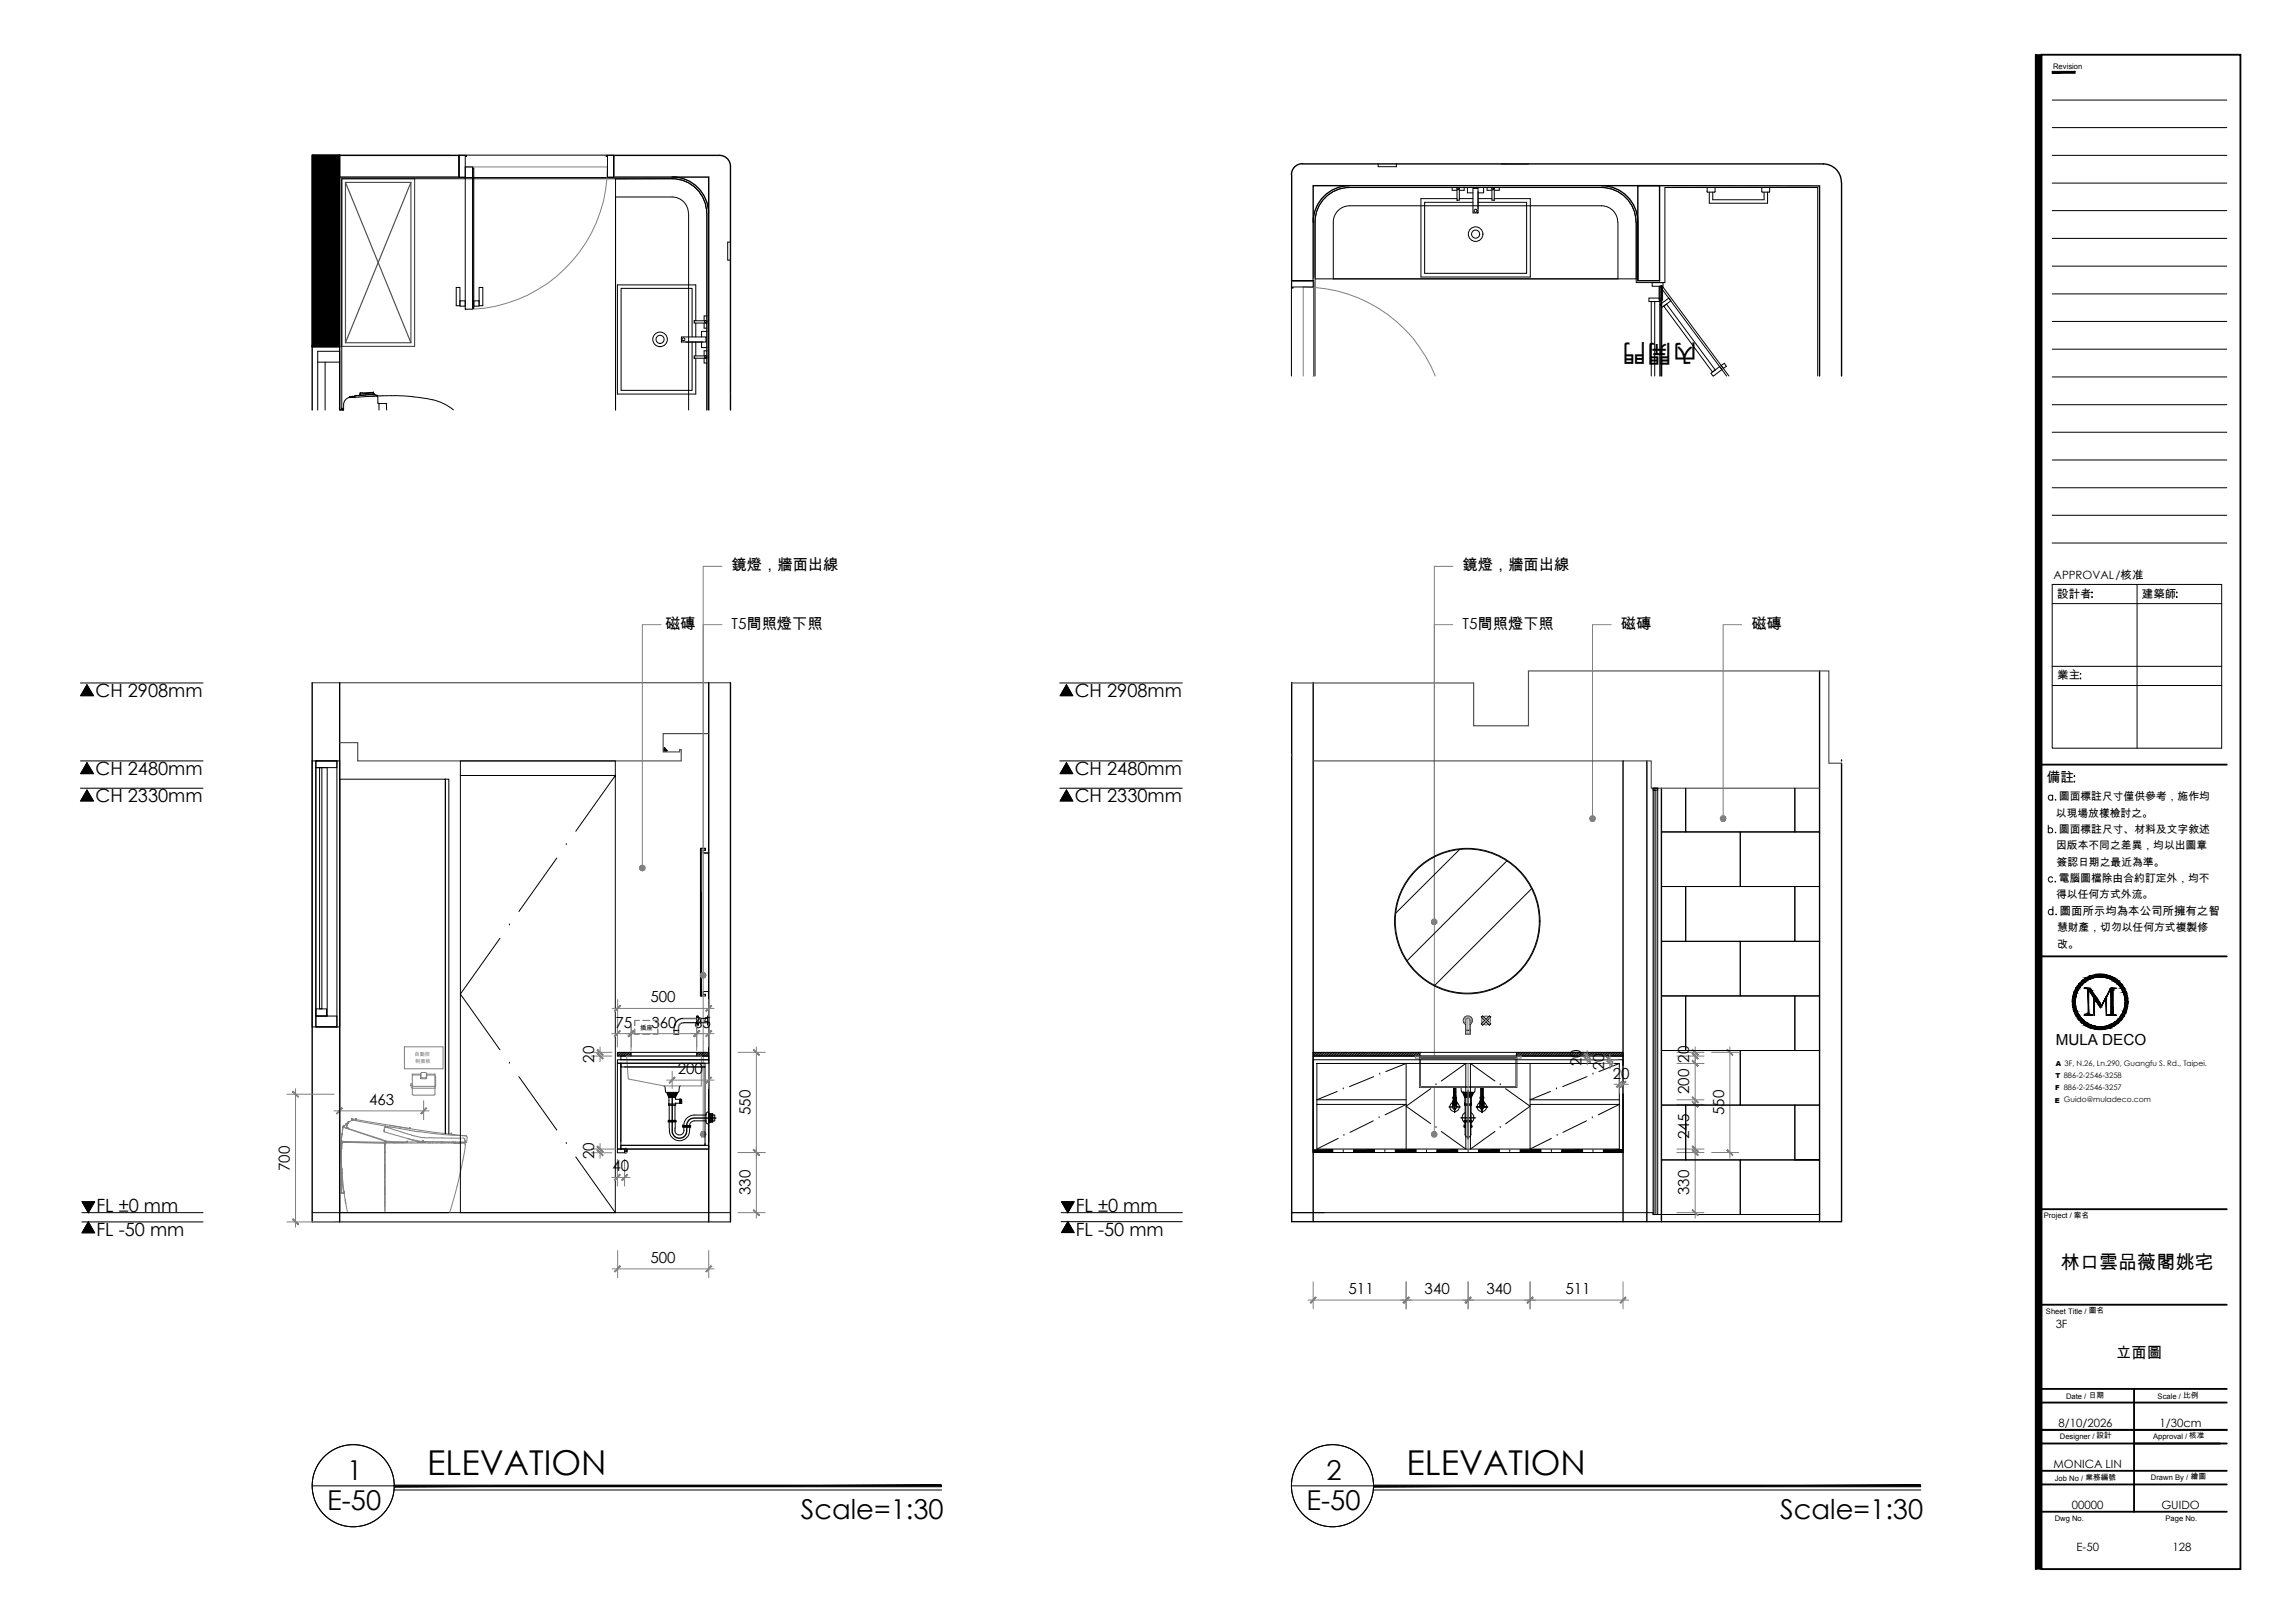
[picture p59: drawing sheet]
<svg xmlns="http://www.w3.org/2000/svg" width="420mm" height="297mm" viewBox="0 0 420 297" stroke-linecap="round" stroke-linejoin="round" font-family="sans-serif">
<defs><g id="words">
<g font-size="6.3">
<text x="78.2" y="269.9">ELEVATION</text>
<text x="257.5" y="269.9">ELEVATION</text>
</g>
<g font-size="5">
<text x="63.6" y="270.9">1</text>
<text x="242.9" y="270.9">2</text>
<text x="59.9" y="276.3">E-50</text>
<text x="146.6" y="278">Scale=1:30</text>
<text x="239.2" y="276.3">E-50</text>
<text x="325.9" y="278">Scale=1:30</text>
</g>
<text font-size="4.7" x="310.8" y="63" transform="rotate(180 310.8 63)">內開門</text>
<text font-size="3.5" x="377.3" y="232.3">林口雲品薇閣姚宅</text>
<g font-size="3.3">
<text x="17.5" y="127.5">CH 2908mm</text>
<text x="196.8" y="127.5">CH 2908mm</text>
<text x="17.5" y="141.8">CH 2480mm</text>
<text x="196.8" y="141.8">CH 2480mm</text>
<text x="17.5" y="146.8">CH 2330mm</text>
<text x="196.8" y="146.8">CH 2330mm</text>
<text x="17.7" y="221.7">FL ±0 mm</text>
<text x="196.9" y="221.7">FL ±0 mm</text>
<text x="17.7" y="226.2">FL -50 mm</text>
<text x="196.9" y="226.2">FL -50 mm</text>
</g>
<g font-size="2.8">
<text x="133.9" y="104.4">鏡燈，牆面出線</text>
<text x="267.8" y="104.4">鏡燈，牆面出線</text>
<text x="121.8" y="115">磁磚</text>
<text x="133.9" y="115">T5間照燈下照</text>
<text x="267.8" y="115">T5間照燈下照</text>
<text x="296.8" y="115">磁磚</text>
<text x="320.6" y="115">磁磚</text>
<text x="119.1" y="183.5">500</text>
<text x="112.7" y="188.1">75</text>
<text x="119.3" y="188.1">360</text>
<text x="127.1" y="188.1">65</text>
<text x="376.3" y="191.3">MULA DECO</text>
<text x="108.8" y="194.5" transform="rotate(-90 108.8 194.5)">20</text>
<text x="124.1" y="196.6">200</text>
<text x="289.5" y="195.1" transform="rotate(-90 289.5 195.1)">20</text>
<text x="293.7" y="195.8" transform="rotate(-90 293.7 195.8)">20</text>
<text x="295.3" y="197.4">20</text>
<text x="309.2" y="194.5" transform="rotate(-90 309.2 194.5)">20</text>
<text x="67.6" y="202.3">463</text>
<text x="309.2" y="200.3" transform="rotate(-90 309.2 200.3)">200</text>
<text x="137.4" y="204.1" transform="rotate(-90 137.4 204.1)">550</text>
<text x="309.2" y="208.5" transform="rotate(-90 309.2 208.5)">245</text>
<text x="315.6" y="204.1" transform="rotate(-90 315.6 204.1)">550</text>
<text x="53" y="214.3" transform="rotate(-90 53 214.3)">700</text>
<text x="108.8" y="212.2" transform="rotate(-90 108.8 212.2)">20</text>
<text x="112.1" y="214.4">40</text>
<text x="137.4" y="218.8" transform="rotate(-90 137.4 218.8)">330</text>
<text x="309.2" y="218.8" transform="rotate(-90 309.2 218.8)">330</text>
<text x="119.1" y="231.2">500</text>
<text x="246.9" y="236.9">511</text>
<text x="260.8" y="236.9">340</text>
<text x="272.1" y="236.9">340</text>
<text x="286.6" y="236.9">511</text>
<text x="387.4" y="248.5">立面圖</text>
</g>
<text font-size="2.5" x="374.7" y="143.2">備註</text>
<g font-size="2.1">
<text x="376" y="106">APPROVAL/核准</text>
<text x="376.6" y="109.4">設計者</text>
<text x="392.1" y="109.4">建築師</text>
<text x="376.6" y="124.3">業主</text>
<text x="377.1" y="167.4">圖面所示均為本公司所擁有之智</text>
<text x="376.3" y="243.1">3F</text>
<text x="376.9" y="261.2">8/10/2026</text>
<text x="395.4" y="261.2">1/30cm</text>
<text x="375.9" y="268.7">MONICA LIN</text>
<text x="379.3" y="276.2">00000</text>
<text x="395.7" y="276.2">GUIDO</text>
<text x="380.2" y="283.8">E-50</text>
<text x="397.7" y="283.8">128</text>
</g>
<g font-size="2">
<text x="376.4" y="149.5">以現場放樣檢討之。</text>
<text x="376.9" y="146.5">圖面標註尺寸僅供參考，施作均</text>
<text x="376.4" y="155.4">因版本不同之差異，均以出圖章</text>
<text x="376.9" y="152.4">圖面標註尺寸、材料及文字敘述</text>
<text x="376.5" y="158.4">簽認日期之最近為準。</text>
<text x="376.9" y="161.4">電腦圖檔除由合約訂定外，均不</text>
<text x="376.4" y="164.4">得以任何方式外流。</text>
<text x="376.6" y="170.4">慧財產，切勿以任何方式複製修</text>
<text x="376.6" y="173.4">改。</text>
</g>
<g font-size="1.4">
<text x="375.9" y="12.6">Revision</text>
<text x="374.2" y="222.9">Project / 案名</text>
<text x="374.6" y="240.4">Sheet Title / 圖名</text>
<text x="378.2" y="256.1">Date / 日期</text>
<text x="395" y="256.1">Scale / 比例</text>
<text x="377.1" y="263.4">Designer / 設計</text>
<text x="394.2" y="263.4">Approval / 核准</text>
<text x="376.2" y="271">Job No / 業務編號</text>
<text x="393.8" y="270.8">Drawn By / 繪圖</text>
<text x="376.2" y="278.3">Dwg No.</text>
<text x="396.5" y="278.3">Page No.</text>
</g>
<g font-size="1.3">
<text x="376.3" y="197.3">T 886-2-2546-3258</text>
<text x="376.3" y="195.1">A 3F, N.26, Ln.290, Guangfu S. Rd., Taipei.</text>
<text x="376.2" y="201.8">E Guido@muladeco.com</text>
<text x="376.3" y="199.5">F 886-2-2546-3257</text>
</g>
<text font-size="1.2" x="117.2" y="188.5">插座</text>
<g font-size=".9" fill="#808080">
<text x="75.9" y="193.3">自動控</text>
<text x="76" y="194.5">制面板</text>
</g>
</g></defs>
<!-- layer: I-ELEV4 -->
<path d="M115.5 192.6v.7M127.6 192.6v.7M129.8 192.6h-16.8v.7h16.8M57.2 223.6h76.5M57.2 221.9h76.5M236.5 221.9h66.1v.4h30.5v-.4M236.5 223.6h100.6" fill="none" stroke="#000" stroke-width=".18"/>
<!-- layer: I-ELEV2 -->
<path d="M57.2 125h76.5M129.8 134.3h-8.4v3.3h3v-.4h.3v2.1h-59.2v-3.4h-3.3M236.5 138.3h.1M236.5 125h33.3v7.8h10v-10h55v16.9h2.3M240.5 139.3h61.8v5h30.8" fill="none" stroke="#4c4c4c" stroke-width=".21"/>
<!-- layer: I-ELEV1 -->
<path d="M57.2 125v98.6M62.2 125v98.6M129.8 125v98.6M133.7 125v98.6M236.5 124.9v98.7M240.4 124.9v98.7M297.1 139.3v84.3M301.5 139.3v84.3M333.1 122.8v100.8M337.1 139.3h.1M337.1 139.7v83.9M304.2 144.3v79.3" fill="none" stroke="#000" stroke-width=".25"/>
<!-- layer: I-ELEV6 -->
<g fill="none" stroke="#808080" stroke-width=".18">
<path d="M74 191.6h7.1v4h-7.1zM75.2 198.7h.3M75.2 198.6l.3 .5M75.5 198.4h-.3v.3M75.5 199.2v-.4h4.1v.4M75.5 199.2h4.1M75.5 199.2v1.1M77 197.3l.1 .1h.9M77 196.6h.1M77 197h.1M77 197.3v-.5h-1.5v2M77 196.6v.4"/>
<path d="M77 196.6h-1.5v.2M77.1 196.4l.9-.1 .1 .9-.9 .1-.2-.2zM78.1 196.6h1.5v2.2M78.1 197h.1M78.1 196.6h.1M78.1 196.8v-.2v.4M78.1 197.3l-.1 .1M79.6 196.8h-1.5v.5M79.6 197.3h.2v1.4M79.6 199.2v1.1M79.6 198.7h.2M79.6 196.9l.2 .3"/>
<path d="M79.8 198.6l-.2 .4M114.7 193.3h13.7v5.4h-6.9l-6.5-1.2zM116.2 188.3v1h.9M117.1 186.8h-.9v.9M117.7 189.3h1.3M117.7 186.8h1.3M119.6 186.8h.8v.9M120.4 188.3v1h-.8M259.1 193.3h19.4v.4h-19.4zM260 193.7h17.6v5.3h-17.6zM268.8 194.6v15.7M62.4 218.3h.1"/>
<path d="M62.4 210.3v.3M62.4 218.2l.1 .1M62.4 210.9l.1 1.7M62.5 212.4v1.7M62.5 218.3h.1M62.5 212.7v.6M62.5 210.3h.1M62.5 208.9l12 .2M62.5 210.9h.1M62.5 210.8h.1M62.5 208.9h.1M62.5 209.2v1.1"/>
<path d="M62.5 210.8v7.5M62.5 218.2v.1M62.5 210.7v1.7M62.5 214l.4 4.3M62.5 213.3v.7M62.5 210.2h.1M62.5 209.2h.1M62.5 209.7v.5M62.5 210.1v.1M62.5 208.5h.1M62.5 208.4h.1M62.5 208.4v.1"/>
<path d="M62.5 213.2v.1M62.5 214v4.3M62.5 214h.1M62.6 209.2h.1M62.6 209.1h.1M62.6 214.1h.1M62.6 214h.1M62.6 214.2h.1M62.6 209.1v1.1M62.6 218.4h.1M62.6 213.6v.1M62.6 213.9v.4"/>
<path d="M62.6 218.3l.3 .1M62.6 214.1l.3 3.8M62.6 209.1l-.1 .1M62.6 209l-.2 .2M62.6 207.6h.1M62.6 214.8h.1M62.6 214.7h.1M62.6 209.1l7.9 .1M62.6 214.7v.2M62.6 209.1v.1M62.7 207.4l-.2 1M62.7 209.1h.1"/>
<path d="M62.7 207.6h.1M62.7 214.9h.1M62.7 214.8h.1M62.7 209.1h-.1M62.7 206.4h.1M62.8 206.3h-.1M62.8 206.3v.1M62.8 206.4l-.1 .5M62.8 206.4h.1M62.8 206.4l-.3 2.5M62.8 206.3h.1M62.8 209.1h.1"/>
<path d="M62.8 206.3l.5 .2M62.9 206.3h.1M62.9 206.2h.1M62.9 206.2v.1M62.9 218.3h.1M62.9 217.9l.7 3.8M62.9 218.4h.1M63 218.3h.1M63 218.3h-.1M63 218.4h.1M63 206.1l-.1 .1M63 206.1h.1"/>
<path d="M63 218.3v.1M63.2 219.9h.1M63.2 219.8h.1M63.2 219.8v.1M63.4 205.8l-.4 .3M63.4 205.8h.1M63.4 206.5h.1M63.4 206.5l7 2.3M63.4 205.8l.1 .1M63.4 205.7h.1M63.5 205.9h.1M63.5 206.5h.1"/>
<path d="M63.5 205.7h.1M63.5 205.8v.1M63.5 205.9v.4M63.6 206.3v.1M63.6 205.6l-.1 .1M63.6 206.4h.1M63.7 206.4v.1M63.7 205.6h.1M63.7 206.5h.1M63.7 205.5l-.1 .1M63.7 205.6l-.2 .3M63.7 205.5h.1"/>
<path d="M63.7 205.5v.1M63.8 205.5h.1M63.8 206.5l.1 .1zM63.8 205.4h.1M63.9 205.3l-.1 .1M63.9 206.6l6.5 2.1M64.1 205.2l-.3 .2M64.4 205h.1M64.4 204.9h.1M64.4 205l-.4 .3M64.5 204.8l10.5 1.7M64.5 205h.1"/>
<path d="M64.5 204.9h.1M64.5 204.8h.1M64.5 204.9v.1M64.5 204.9l.1 .1M64.6 205h.1M64.7 205l.3 .1M64.9 205l.3 .1M65.1 204.9h.1M65.2 204.9h.1M65.2 205h.1M65.2 205.1l10.7 1.9M70.3 208.8h.1"/>
<path d="M70.3 206.7v.4M70.4 208.7l.3 .1M70.4 207.2h.1M70.4 207.1h.1M70.4 206.5l-.1 .4M70.4 208.8h.1M70.4 207.2l5.2 1.4M70.4 208.9h.1M70.4 211h.1M70.4 209.2h.1M70.4 218.6h.1M70.4 211v10.6"/>
<path d="M70.4 210.9v.1M70.4 210.9h.1M70.4 206.3v.2M70.5 209.3l-.1 .8M70.5 209.3v.1M70.5 209.3h.1M70.5 209.4h.1M70.5 209.5h.1M70.5 211h.1M70.5 209.2h.1M70.5 209.3l-.1 1.7M70.5 209.2h14.5"/>
<path d="M70.5 209.2v.1M70.5 209.5v12.4M70.5 206.3h-.1M70.5 206.3l.6 .1M70.5 206.3h.1M70.5 208.9l.1 .1M70.6 206.3h.1M70.6 206.3l.6 .1M70.6 209.2h-.1M70.6 209h.1M70.6 209.2h.1M70.6 209.1h.1"/>
<path d="M70.7 208.8l.3 .1M71.1 206.4l3.4 1.1M71.1 208.9h.3M71.3 205.9l3.8 .7M71.4 208.9l14 .2M74.4 208.9l.1 .1M74.4 209h.1M74.5 209h.1M74.5 209v.1M74.5 209.1h.1M74.5 207.5l.9 .2M74.5 208.9h.1"/>
<path d="M74.7 208.4l.8 .2M75 206.6h.1M75 206.5h.1M75 206.5v.1M75.1 206.6h.1M75.1 206.6l7.5 1M75.4 207.8l.3 .1M75.5 200.2l.1 .2M75.5 208.6l.6 .1M75.5 208.6l.6 .2M75.6 200.4h3.9M75.7 207.8l.7 .2"/>
<path d="M75.9 207l.8 .2M76.1 208.8l.6 .1M76.4 208.8h.1M76.4 208.9h.1M76.4 208.9l.1 .1M76.4 208l.7 .1M76.7 208.9l8.4 .1M76.7 208.9h.5M76.7 207.1l3.1 .4M77.1 208.2h.3M77.2 208.9h.5M77.4 208.2h.3"/>
<path d="M77.4 208.9h.1M77.5 208.9h.1M77.7 208.2l.8 .1M77.9 209l-1.4 .1M77.9 209h-.1M77.9 209h.1M78 208.9h-.1M78.5 208.2h.8M79.3 208.3h5.2M79.6 200.2l-.1 .2M79.8 207.5l3.1 .3M80.7 209h.4"/>
<path d="M82.6 207.6h.1M82.7 207.6l.5 .1M82.7 207.6h.1M82.8 209h.1M82.9 207.8l2.4 .1M82.9 209l.1 .1h1.2M83 209.1l.1 .1M83.1 209.1h.1M83.2 207.7l2.2 .2 .1 .1M83.4 209.1v.1M83.4 209.1h.1M83.4 209.1l.1 .1"/>
<path d="M84.2 209.1h-.1M84.2 209.1l-.1 .1M84.2 209.1h.1M84.4 209l-.2 .1M84.7 208.3h.1M84.7 212.3l-1 4.8-1.4 4.7M84.8 208.3l.2 .1M84.9 209.2l.3 .2M85 209.2h.1M85 211l-.2 1.3M85.1 208.5l.1 .5M85.1 208.4v.1"/>
<path d="M85.1 209h.1M85.2 209.4h.1M85.2 209.4l-.2 1.5M85.2 209h.1M85.4 209.1h.1M85.5 208.1l-.1 1M63.3 220.2h.1"/>
</g>
<!-- layer: I-ELEV-DIM -->
<g fill="none" stroke="#808080" stroke-width=".18">
<path d="M54.1 199.2v25.4M108.2 193.3h3.8M108.2 192.6h3.8M109.9 191.6v2.7M112 189.2h4.5M112.1 184.6h18.6M113 187.6v4M113.1 183v4.9M114.6 189.2h14M115.5 187.6v4.7M115.6 187.6v4M122 197.7h8.7"/>
<path d="M123.1 196.1v3.1M126.6 189.2h4.1M127.6 187.6v4.7M129.8 183v8.6M129.8 194.3v4.9M135.1 192.6h5M138.5 191.6v31.4M289 193.3h4.9M289 194h7.2M290.6 192.3v2.6M293.2 194.6h2.3M294.7 192.9v2.7"/>
<path d="M295.5 198.4h2.7M296.5 195.6v4.5M297.1 195.1v5M307 194.6h5M307 193.3h5M307 192.6h5M310.3 191.6v2.7M310.3 193.6v29.4M313.4 192.6h4.9M316.7 191.6v20.3M52.5 200.3h8.7M61.1 203.3h17.5"/>
<path d="M62.1 200.1v4.8M77.6 201.5v3.4M108.2 210.3h4.5M108.2 211h3.8M109.9 209.3v2.7M112 215.5h3.4M113 212.2v4.9M114.3 212.2v4.9M135.1 210.9h5M307 201.3h5M307 210.9h5M307 202.1h5"/>
<path d="M307 210.3h5M313.4 210.9h4.9M52.5 223.6h8.7M112.1 232.2h18.6M113.1 228.9v4.9M129.8 228.9v4.9M135.1 221.9h5M239.4 237.9h58.8M240.4 234.6v5M257.4 234.6v5M268.8 234.6v5M280.1 234.6v5"/>
<path d="M297.1 234.6v5M307 221.9h5"/>
</g>
<!-- layer: 0 -->
<g fill="#808080" stroke="#808080" stroke-width=".18">
<path d="M53.6 199.8l1 1 .1-.1zM53.6 199.8l.1-.1 1 1z"/>
<path d="M53.7 223l-.1 .2 1.1 .9zM53.6 223.2l1.1 .9-.1 .1z"/>
<path d="M77 203.8l.1 .1 .9-1.1zM78 202.8h.1l-1 1.1z"/>
<path d="M62.6 202.8l-.9 1.1 1-1.1zM62.6 202.8l-.9 1.1-.1-.1z"/>
<path d="M128.7 207.6v.5h-.2zM128.3 207.8l.2 .3 .2-.5zM128.2 207.6h.5l-.4 .2z"/>
<path d="M128.3 207.4l.4 .2h-.5zM128.5 207.2l-.2 .2 .4 .2zM128.5 207.2l.2-.1v.5z"/>
<path d="M128.7 207.1l.3 .1-.3 .4zM129 207.2l-.3 .4 .5-.2zM128.7 207.6l.5-.2v.2z"/>
<path d="M128.7 207.6h.5v.2zM128.7 207.6l.3 .5 .2-.3zM128.7 207.6l.3 .5h-.3z"/>
<path d="M128.7 178.5v.5l-.2-.1zM128.3 178.8l.2 .1 .2-.4zM128.2 178.5h.5l-.4 .3z"/>
<path d="M128.3 178.3l.4 .2h-.5zM128.3 178.3l.4 .2-.2-.4zM128.5 178.1l.2-.1v.5z"/>
<path d="M128.7 178l.3 .1-.3 .4zM129 178.1l-.3 .4 .5-.2zM128.7 178.5l.5-.2v.2z"/>
<path d="M128.7 178.5h.5v.3zM128.7 178.5l.3 .4 .2-.1zM128.7 178.5l.3 .4-.3 .1z"/>
<path d="M262.6 207.6v.5h-.3zM262.1 207.8l.2 .3 .3-.5zM262.1 207.6h.5l-.5 .2z"/>
<path d="M262.1 207.4l.5 .2h-.5zM262.1 207.4l.5 .2-.3-.4zM262.3 207.2l.3-.1v.5z"/>
<path d="M262.6 207.1l.2 .1-.2 .4zM262.8 207.2l-.2 .4 .4-.2zM262.6 207.6l.4-.2 .1 .2z"/>
<path d="M262.6 207.6h.5l-.1 .2zM262.6 207.6l.2 .5 .2-.3zM262.6 207.6l.2 .5h-.2z"/>
<path d="M262.6 168.7v.5l-.3-.1zM262.1 169l.2 .1 .3-.4zM262.1 168.7h.5l-.5 .3z"/>
<path d="M262.1 168.5l.5 .2h-.5zM262.1 168.5l.5 .2-.3-.4zM262.3 168.3l.3-.1v.5z"/>
<path d="M262.6 168.2l.2 .1-.2 .4zM262.8 168.3l-.2 .4 .4-.2zM262.6 168.7l.4-.2 .1 .2z"/>
<path d="M262.6 168.7h.5l-.1 .3zM262.6 168.7l.2 .4 .2-.1zM262.6 168.7l.2 .4-.2 .1z"/>
<path d="M117.6 158.9v.5l-.3-.1zM117.2 159.1l.1 .2 .3-.4zM117.1 158.9h.5l-.4 .2z"/>
<path d="M117.2 158.6l.4 .3h-.5zM117.3 158.4l-.1 .2 .4 .3zM117.3 158.4h.3v.5z"/>
<path d="M117.6 158.4h.3l-.3 .5zM117.9 158.4l-.3 .5 .4-.3zM117.6 158.9l.4-.3 .1 .3z"/>
<path d="M117.6 158.9h.5l-.1 .2zM117.6 158.9l.3 .4 .1-.2zM117.6 158.9l.3 .4-.3 .1z"/>
<path d="M291.5 149.8v.5h-.2zM291.1 150.1l.2 .2 .2-.5zM291 149.8h.5l-.4 .3z"/>
<path d="M291.1 149.5l.4 .3h-.5zM291.1 149.5l.4 .3-.2-.4zM291.3 149.4l.2-.1v.5z"/>
<path d="M291.5 149.3l.3 .1-.3 .4zM291.8 149.4l-.3 .4 .5-.3zM291.5 149.8l.5-.3 .1 .3z"/>
<path d="M291.5 149.8h.6l-.1 .3zM291.5 149.8l.3 .5 .2-.2zM291.5 149.8l.3 .5h-.3z"/>
<path d="M315.5 149.8v.5h-.3zM315 150.1l.2 .2 .3-.5zM315 149.8h.5l-.5 .3z"/>
<path d="M315 149.5l.5 .3h-.5zM315 149.5l.5 .3-.3-.4zM315.2 149.4l.3-.1v.5z"/>
<path d="M315.5 149.3l.2 .1-.2 .4zM315.7 149.4l-.2 .4 .4-.3zM315.5 149.8l.4-.3 .1 .3z"/>
<path d="M315.5 149.8h.5l-.1 .3zM315.5 149.8l.2 .5 .2-.2zM315.5 149.8l.2 .5h-.2z"/>
<path d="M309.8 200.8l1.1 .9-1-1zM309.8 200.8l1.1 .9-.1 .1z"/>
<path d="M309.8 194.2l1 1 .1-.1zM309.9 194l1 1.1-1.1-.9z"/>
<path d="M309.8 192.8l1 1 .1-.1zM309.8 192.8l.1-.1 1 1z"/>
<path d="M309.8 192.1l1.1 1-1-1zM309.8 192.1l1.1 1-.1 .1z"/>
<path d="M309.8 210.5l1 1 .1-.1zM309.9 210.4l1 1-1.1-.9z"/>
<path d="M309.9 221.4l-.1 .1 1.1 .9zM309.8 221.5l1.1 .9-.1 .1z"/>
<path d="M309.8 201.7l1 1 .1-.1zM309.8 201.7l.1-.1 1 1z"/>
<path d="M309.9 209.7l-.1 .1 1.1 .9zM309.8 209.8l1.1 .9-.1 .1z"/>
<path d="M240.9 237.4l-.9 1.1 1-1zM239.9 238.4l1-1-.9 1.1z"/>
<path d="M256.9 238.4l.1 .1 .9-1.1zM257.9 237.4l.1 .1-1 1z"/>
<path d="M257.9 237.4l-.9 1.1 1-1zM256.9 238.4l1-1-.9 1.1z"/>
<path d="M268.2 238.4l.2 .1 .8-1.1zM269.2 237.4l.1 .1-.9 1z"/>
<path d="M269.2 237.4l-.8 1.1 .9-1zM269.2 237.4l-.8 1.1-.2-.1z"/>
<path d="M280.6 237.4l-1 1 .1 .1zM280.6 237.4l.1 .1-1 1z"/>
<path d="M280.6 237.4l-.9 1.1 1-1zM280.6 237.4l-.9 1.1-.1-.1z"/>
<path d="M296.6 238.4l.1 .1 .9-1.1zM297.6 237.4l.1 .1-1 1z"/>
<path d="M316.1 192.1l1.1 1.1v-.1zM316.1 192.1h.2l.9 1z"/>
<path d="M316.1 210.5l1.1 .9-.9-1zM316.1 210.5l1.1 .9v.1z"/>
<path d="M113.5 231.7l-.9 1.1 1-1zM113.5 231.7l-.9 1.1-.1-.1z"/>
<path d="M130.2 231.7l-1 1 .1 .1zM130.2 231.7l.1 .1-1 1z"/>
<path d="M137.9 210.5l1 1 .1-.1zM137.9 210.5l.1-.1 1 1z"/>
<path d="M138 221.4l-.1 .1 1.1 .9zM137.9 221.5l1.1 .9-.1 .1z"/>
<path d="M109.4 192.1l-.1 .1 1.1 .9zM109.3 192.2l1.1 .9-.1 .1z"/>
<path d="M109.3 192.8l1 1 .1-.1zM109.3 192.8l.1-.1 1 1z"/>
<path d="M114.8 214.9l-.9 1.2 1-1.1zM113.8 215.9l1-1-.9 1.2z"/>
<path d="M113.5 214.9l-1 1 .1 .2zM113.5 214.9l.1 .1-1 1.1z"/>
<path d="M109.3 210.5l1 1 .1-.1zM109.3 210.5l.1-.1 1 1z"/>
<path d="M109.4 209.7l-.1 .2 1.1 .9zM109.3 209.9l1.1 .9h-.1z"/>
<path d="M113.5 184l-.9 1.1 1-1zM112.5 185l1-1-.9 1.1z"/>
<path d="M129.2 185l.1 .1 .9-1.1zM130.2 184l.1 .1-1 1z"/>
<path d="M112.5 189.6l.1 .1 .9-1.1zM113.5 188.6l.1 .1-1 1z"/>
<path d="M116 188.6l-.9 1.1 1-1zM116 188.6l-.9 1.1-.1-.1z"/>
<path d="M130.2 188.6l-.9 1.1 1-1zM130.2 188.6l-.9 1.1-.1-.1z"/>
<path d="M127 189.6l.1 .1 .9-1.1zM128 188.6l.1 .1-1 1z"/>
<path d="M116 188.6l-.9 1.1 1-1zM116 188.6l-.9 1.1-.1-.1z"/>
<path d="M127 189.6l.1 .1 .9-1.1zM128 188.6l.1 .1-1 1z"/>
<path d="M137.9 192.2l1 1 .1-.1zM138 192.1l1 1-1.1-.9z"/>
<path d="M138 210.4l-.1 .1 1.1 .9zM137.9 210.5l1.1 .9-.1 .1z"/>
<path d="M129.2 198.1l.1 .1 .9-1.1zM130.2 197.1l.1 .1-1 1z"/>
<path d="M123.5 197.1l-.9 1.1 1-1zM123.5 197.1l-.9 1.1-.1-.1z"/>
<path d="M290 192.8l1.2 .9-1-1zM290 192.8l1.2 .9-.2 .1z"/>
<path d="M290 193.5l1 1 .2-.1zM290 193.5l.2-.1 1 1z"/>
<path d="M297.6 197.9l-.9 1.1 1-1zM296.6 198.9l1-1-.9 1.1z"/>
<path d="M295.9 198.9l.1 .1 .9-1.1zM296.9 197.9l.1 .1-1 1z"/>
<path d="M294.2 194.2l1 1 .1-.1zM294.2 194.2l.1-.2 1 1.1z"/>
<path d="M294.2 193.5l1.1 .9-1-1zM294.2 193.5l1.1 .9-.1 .1z"/>
</g>
<!-- layer: I-ELEV252 -->
<g fill="none" stroke="#000" stroke-width=".18">
<path d="M57.2 139.3h5v48.6h-5zM57.8 139.3h3.9v1.2h-3.9zM57.8 139.3h3.9v48.6h-3.9zM84.3 139.3h28.3v2.6h-28.3zM57.8 140.5h2.1v45.5h-2.1zM58.5 140.5h.4v44.1h-.4zM101.9 157l-6.9 9.8M103.7 154.6h.1M112.6 141.9v80h-28.3v-80h28.3l-7.2 10.2M128.2 155.3h.2v27h-.2zM128.4 155.3h.8M128.7 155.6v.5h1.1"/>
<path d="M128.7 155.6h.4M129.2 155.3v.3h-.5M129.2 155.3v.3M302.6 144.3h.9v78h-.9zM302.6 144.3h.9v.3h-.9zM302.8 144.6h.3v77.7h-.3zM308.6 144.3v8h20v-8v8h4.5h-14.5v9.9h14.5h-4.5v10.1h4.5h-14.5v10h14.5h-4.5v10h4.5h-14.5v10h14.5h-4.5v10h4.5h-14.5v10v-10h-14.4h4.4v-10h-4.4h14.4v-10h-14.4h4.4v-10h-4.4h14.4v-10h-14.4h4.4v-10.1h-4.4h14.4v-9.9h-14.4h4.4zM91.5 171.7l-7.2 10.2 7.2 10.2M93.3 169.3h.1M128.4 163.4v18.9M308.6 162.2h20v10.1h-20zM57.8 186h3.9v1.9h-3.9z"/>
<path d="M57.8 184.6h2v1.4h-2zM93.3 194.6h.1M95 197l6.9 9.8M121.5 198.7l.3 .3v.8l.2 .1h2.2l.2-1 .2-.2M122.4 199.9l-.1 .2M123.7 199.9l.1 .2M128.4 182.3h.1M129.8 181.5h-1.1v.5h.5v.3h-.8M244.8 199.8l-3.7 1.5M245.9 199.3h.1M251.5 197l-4.4 1.9M252.6 196.6h.1"/>
<path d="M257.4 194.6l-3.7 1.5M261.9 199.2l-4.5 3.3 4.5 3.1M262.9 198.5h.1M266.1 198.5v.5M266.1 199.4h.1M266.1 199.8h.1M266.1 197.8h.1M266.1 198.3h.1M266.1 198.5h.1M266.1 199h.1M266.1 199.2h.1M266.1 196.2h.1"/>
<path d="M266.1 196.5h.1M266.1 197h.1M266.1 197.2h.1M266.1 197.7h.1M266.1 196.8l.3 .2M266.1 197.5l.3 .2 .1-.2M266.1 198v.1M266.1 198.8l.3 .2M266.1 199v1.8M266.1 199.8l.3 .3M266.1 199.6l.3 .2M266.1 199.3l.3 .3"/>
<path d="M266.1 199l.3 .2 .1-.2v1.8M266.1 198.5l.3 .2M266.1 198.3l.3 .2M266.1 198l.3 .3M266.1 197.8l.3 .2M266.1 197.2l.3 .2M266.1 197l.3 .2M266.1 196.5l.3 .2M266.1 196.2l.3 .3M266.3 199.2l.1 .2M266.3 197.7l.1 .1M266.3 196.2h.1"/>
<path d="M266.4 199.3l-.2 .2M266.4 197.7l-.2 .2M266.4 196.2l-.2 .2M266.5 200h.1M266.5 199.7v.1M266.5 199.5h.1M266.5 199.1v.1M266.5 198.9v.1M266.5 198.7h.1M266.5 198.4h.1M266.5 198.1v.1M266.5 197.9v.1"/>
<path d="M266.5 197.6h.1M266.5 197.3v.1M266.5 197.1h.1M266.5 196.8v.1M266.5 196.6v.1M266.5 196.4h.1M266.5 199.4l-.3 .3M266.5 199.7l-.3 .3M266.5 199.9l-.3 .3M266.5 197.9l-.3 .2M266.5 198.1l-.3 .3M266.5 198.4l-.3 .3"/>
<path d="M266.5 198.6l-.3 .3M266.5 198.8l-.3 .3M266.5 196.3l-.3 .3M266.5 196.5l-.3 .3M266.5 196.8l-.3 .3M266.5 197l-.3 .3M266.5 197.3l-.3 .3M266.5 198.6v.4M267.2 198.7l.3 .3 .2 .9h1.1h-1M267.8 199.9h.1M268.1 199.9l-.1 .2M268.4 194.6l-4.5 3.3"/>
<path d="M269.2 194.6l4.5 3.3M269.5 199.9v.2M270.3 198.7l-.2 .2-.2 1h-1.1h.9M271.1 198.6v.4M271.1 199.8h.1M271.1 199.5v.1M271.1 199.3v.1M271.1 199h.1M271.1 198.7h.1M271.1 198.5h.1M271.1 198.2v.1M271.1 198h.1"/>
<path d="M271.1 197.8h.1M271.1 197.4h.1M271.1 197.2h.1M271.1 196.9v.1M271.1 196.7h.1M271.1 196.5h.1M271.1 196.2h.1M271.2 199.3l-.1 .1M271.2 197.7l-.1 .2M271.2 196.2l-.1 .1M271.3 200l.2 .2M271.3 199.7l.2 .3"/>
<path d="M271.3 199.5l.2 .3M271.3 199.2l.2 .3M271.3 199.1l.1 .1M271.3 198.9l.2 .3M271.3 198.7l.2 .2M271.3 198.4l.2 .3M271.3 198.1l.2 .3M271.3 197.9l.2 .3M271.3 197.7l.2 .2M271.3 197.6l.1 .1M271.3 197.3l.2 .3M271.3 197.1l.2 .2"/>
<path d="M271.3 196.8l.2 .3M271.3 196.6l.2 .3M271.3 196.4l.2 .2M271.3 196.2l.2 .2M271.4 199.2h.1M271.4 197.7h.1M271.4 199.4l-.3 .2M271.4 199.6l-.3 .3M271.4 199.8l-.3 .3M271.4 198.7l-.3 .3v1.8M271.4 197.8l-.3 .3M271.4 198l-.3 .3"/>
<path d="M271.4 198.3l-.3 .3M271.4 198.5l-.3 .3M271.4 199l-.3 .2M271.4 196.2l-.3 .3M271.4 196.5l-.3 .3M271.4 196.7l-.3 .3M271.4 197l-.3 .3M271.4 197.2l-.3 .3M271.4 197.4l-.3 .2M271.5 199.2h.1M271.5 199.5h.1M271.5 196.6h.1"/>
<path d="M271.5 197.3h.1M271.5 198.5v.5M271.5 199.7h.1M271.5 199.9v.1M271.5 199v1.8M271.5 197.7h.1M271.5 197.9h.1M271.5 198.1h.1M271.5 198.4h.1M271.5 198.6v.1M271.5 198.8v.1M271.5 199.1h.1"/>
<path d="M271.5 196.1v.1M271.5 196.3v.1M271.5 196.8h.1M271.5 197v.1M271.5 197.5v.1M274.7 198.5h.1M275.6 199.2l4.5 3.3-4.5 3.2M283.8 199.8l-3.7 1.5M284.9 199.3h.1M290.5 197l-4.4 1.9M291.6 196.6h.1M296.5 194.6l-3.8 1.5"/>
<path d="M308.6 182.3h20v10h-20zM103.7 209.3h.1M105.4 211.7l7.2 10.2M122.1 200.1h1.9v.1h-1.9zM122.2 200.3h.1M122.2 200.2h1.7M122.2 200.2v.1M122.3 200.5h.4M122.3 200.6h.4M122.3 200.5l1.4-.1 .1 .2h-1.4zM122.3 200.3h1.5v.1h-1.5zM122.3 205h1.4l.1 .2-.1 .1h-1.4z"/>
<path d="M122.3 205.3h1.4M122.4 200.4h.7M122.4 200.8h.1M122.4 200.9h.1M122.4 200.8v-.2h1.3v.2M122.4 202.1v.2h1.2v2.7M122.4 202.1h.1M122.4 202.3h.1M122.4 200.9h1.3v.3M122.4 202.3h1.3M122.4 205v.3M122.5 200.9v1.1"/>
<path d="M122.5 205.3v1.1a1.91 1.91 0 0 0 1.2 2.2 1.91 1.91 0 0 0 2.3-.8l.2-.7 .1-.8M122.5 200.9h.3M122.5 202.3v3M122.6 205v.3M122.7 200.4h.7M122.7 200.3v.3h.7M122.7 205v.3M122.8 205v.3M122.9 205v.3M123 205v.3M123.1 205v.3M123.2 205v.3"/>
<path d="M123.3 205v.3M123.4 200.5h.4M123.4 200.6h.4M123.4 200.9h.2M123.4 200.3v.3M123.4 205v.3M123.5 205v.3M123.6 205.3v1.1a.86 .86 0 0 0 .6 1.3 .86 .86 0 0 0 1-1.1v-.3M123.6 205v.3M123.7 202.1h.1M123.7 200.9h.1M123.7 200.8h.1"/>
<path d="M123.7 201v.1M123.7 202.1v.2M123.7 201.2h.1M123.7 202h-1.3M123.7 201.2h.9v.8h-.1M123.7 205v.3M123.7 201.9h.1M123.7 201.9h.8M123.9 200.2l-1.7 .1M123.9 200.3h.1M124.5 202h.1M124.5 201.4h.1"/>
<path d="M124.5 201.7h.1M124.5 201.3h.1M124.5 201.5h.1M124.5 201.6h.1M124.5 201.8h.1M124.5 201.9h.1M124.7 201.2v.8M124.8 201.4v.1M124.8 201.6v.1M124.8 201.8v.2h-.3M124.8 201.9v-.7h-.3v.8M125 206.2v.1h1.4v-.1"/>
<path d="M125 206.2h.1M125 206h.1M125 206h1.4v.2M125 206.2h1.4M125 206v.2M125.1 206v.2M125.3 206v.2M125.4 206v.2M125.5 206v.2M125.6 206v.2M125.7 206v.2M125.8 206v.2"/>
<path d="M125.9 206v.2M126 206v.2M126.1 206v.2M126.2 206v.2M126.3 206v.2M126.4 206v.2M129.2 204.1h-2.1a1.96 1.96 0 0 0-1.9 2.1M129.2 205.1h-2.1a.87 .87 0 0 0-.9 .9M129.2 205.2h.1M129.3 203.7l.5-.2v2.2l-.5-.2zM129.8 203.8v.1M129.8 205.3h.2"/>
<path d="M129.8 205.3v.1M129.8 203.9h.2M129.8 203.9v1.4M129.9 203.9v1.4M130 203.9h.5v1.4h-.5M130 203.9v1.4M130.1 203.9v1.4M130.2 203.9v1.4M130.3 203.9v1.4M130.4 203.9v1.4M130.5 204.1h.4v1h-.4M245 208.4l-3.9 1.9"/>
<path d="M245.9 210.4v.4M246 207.8h.1M251.4 205.1l-4.3 2.1M252.5 204.6h.1M253.5 210.4v.4M257.4 202.1l-3.8 1.9M261.2 210.4v.4M262.9 206.4h.1M263.9 207.1l4.5 3.2M265.9 201.7h.8l.1 .3-.8 .1zM265.9 202.5a.41 .41 0 0 0 .5 .5M266 201.6l.1 .1"/>
<path d="M266 202.4a.37 .37 0 0 1 .3-.2 .37 .37 0 0 1 .4 .2M266 200.8h.7M266 202.1v.3M266 202.1h.7v.3M266 201.4v.2M266.1 202.2l-.2 .3M266.1 201.7v.3zM266.1 201.7h.5zM266.1 201.7h.1M266.1 201.1h.5M266.1 201.5h.5M266.1 202h.4"/>
<path d="M266.1 202.2a.4 .4 0 0 1 .6 .2 .4 .4 0 0 1-.3 .6M266.1 200.1h.1M266.1 200.6h.1M266.1 200.8h.1M266.1 202.3l-.2 .2M266.1 202l-.1 .1M266.1 200.6l.3 .2 .1-.2M266.1 200.3l.3 .3M266.1 200.1l.3 .2M266.1 203h.3M266.1 201.5h.1M266.1 201.1v.4"/>
<path d="M266.1 201.2h.1M266.1 201.2v.3M266.2 201.2v.2M266.2 201.4h.1M266.2 201.2h.1M266.3 201.2h.1M266.3 201.4h.1M266.3 201.2v.2M266.4 201.2h.1M266.4 201.4h.1M266.4 201.2v.2M266.4 203h.1"/>
<path d="M266.4 201.2l.1 .3M266.5 201.5h.1M266.5 200.7h.1M266.5 200.4v.1M266.5 200.2v.1M266.5 201.7l.1 .3zM266.5 201.1l.1 .4h-.1M266.5 201.2h.1M266.5 200.1l-.3 .3M266.5 200.4l-.3 .3M266.5 202h.1M266.6 202.3l.1 .3"/>
<path d="M266.6 201.7h-.5M266.6 201.7h.1M266.6 201.4l-.1 .2M266.6 202l.1 .1M266.6 201.1l.1-.3h-.7v.3M266.7 202.4h.1M266.7 201.6l-.1 .1M266.7 202.6h.1M266.8 201.8a.87 .87 0 0 1 .2 1.3 .87 .87 0 0 1-1.4 0 .87 .87 0 0 1 .2-1.3M267.8 200.1h1.9v.1h-1.9zM267.9 200.3h.1M267.9 200.2h1.7"/>
<path d="M267.9 200.2v.1M268 200.4h1.5M268 200.6h1.1M268.1 200.5l1.4-.1v.2h-1.4zM268.1 200.3h1.4v.1h-1.4zM268.1 205.2v.1h1.4v-.1M268.1 205.2h.1M268.1 205h1.4v.2h-1.4zM268.1 206.2v.1h.1M268.1 206.2h.1M268.1 206h.1M268.1 206h.1v.2h-.1"/>
<path d="M268.1 206v.2M268.1 200.4h.7M268.1 200.8h.1M268.1 200.9h.1M268.1 202h.1M268.1 202.1h.1M268.1 202.1v.2h1.3v-.2M268.1 200.8h1.3M268.1 205v.2M268.1 202.2h1.3M268.1 202h1.3M268.2 203.6a1.08 1.08 0 0 0 0 1.9"/>
<path d="M268.2 207.6a.53 .53 0 0 0 .6 .5 .53 .53 0 0 0 .5-.5M268.2 202.3v5.3M268.3 205v.2M268.4 200.3v.3M268.4 205v.2M268.5 205v.2M268.6 205v.2M268.7 205v.2M268.8 210.4v.4M268.8 205v.2M268.9 205v.2M269 205v.2"/>
<path d="M269.1 200.6h.4M269.1 200.3v.3M269.1 205v.2M269.2 205v.2M269.3 206h.2v.2M269.3 206.2h.2M269.3 203.6a1.08 1.08 0 0 1 0 1.9M269.3 202.3v5.3M269.4 202.1h.1M269.4 200.8h.1M269.4 200.9h.1M269.4 202h.1"/>
<path d="M269.4 200.9v1.1M269.4 200.8v-.2h-1.3l.1 1.4M269.4 205v.2M269.4 206v.2M269.5 206.2v.1h-.2M269.6 200.2l-1.7 .1M269.6 200.3h.1M270.8 201.7h1v.3h-1zM270.9 202.5l.2 .4M271 201.6v.1M271 202.4a.37 .37 0 0 1 .3-.2 .37 .37 0 0 1 .4 .2M271 200.8h.7"/>
<path d="M271 201.1h.6M271 201.6v-.1l.6-.1-.1 .2M271.1 202.2l-.2 .3M271.1 202.3l-.2 .2M271.1 201.7v.3zM271.1 201.7h.4M271.1 201.7h.1M271.1 201.7h.5M271.1 202h.4M271.1 202.2l.5 .1 .1 .3M271.1 202.9l.3 .1M271.1 202l-.1 .1"/>
<path d="M271.1 200.5v.1M271.1 200.3h.1M271.1 200.1h.1M271.1 202.9v.1M271.1 201.5h.1M271.1 201.1h-.1v.4h.1M271.1 201.2h.1M271.1 201.2v.3M271.2 201.2v.2M271.2 201.4h.1M271.2 201.2h.1M271.3 201.2h.1"/>
<path d="M271.3 201.4h.1M271.3 200.7l.1 .1M271.3 200.4l.2 .3M271.3 200.2l.2 .3M271.3 201.2v.2M271.4 201.2h.1M271.4 201.4h.1M271.4 201.2v.2M271.4 200.8h.1M271.4 200.1l-.3 .2M271.4 200.3l-.3 .3M271.4 200.6l-.3 .2"/>
<path d="M271.4 203h.1M271.5 201.5h.1M271.5 201.1v.4M271.5 201.2h.1M271.5 200.2h.1M271.5 201.2v.3M271.5 201.7l.1 .3zM271.5 200.4h.1M271.5 200.6v.1M271.5 202h.1M271.5 201.7h.1M271.5 202l.1 .1"/>
<path d="M271.6 202.3l.1 .3M271.6 201l-.1 .1M271.6 201.6l-.1 .1M271.7 202.4h.1M271.7 201v-.2h-.7v.3M271.7 202.1h-.7v.3M271.7 202.1v.3M271.7 202.6l-.3 .4M271.7 201.8a.87 .87 0 0 1 .3 1.3 .87 .87 0 0 1-1.4 0 .87 .87 0 0 1 .2-1.3M273.7 207.1l-4.5 3.2M274.7 206.4h.1M276.4 210.4v.4"/>
<path d="M284 210.4v.4M284 208.4l-3.9 1.9M285.1 207.8h.1M290.4 205.1l-4.3 2.1M291.5 204.6h.1M291.6 210.4v.4M296.5 202.1l-3.9 1.9M308.6 202.3h20v10h-20z"/>
<circle cx="268.6" cy="168.6" r="13.3"/>
<circle cx="268.6" cy="168.6" r="13.2"/>
</g>
<!-- layer: I-ELEV5 -->
<g fill="none" stroke="#000" stroke-width=".18">
<path d="M121.7 136.9l.4 .5h-.2l-.3-.3zM121.7 136.9l-.2 .1 .2 .4 .1-.1 .1 .1-.1 .1h.2l.1-.1M121.7 137.2h.1M121.8 137.4h-.1h.1M121.8 137.4v.1v-.1M113 194.6h.7v15.7h-.7zM113 194h16.8v.6h-16.8zM113.7 193.3h16.1v.7h-16.1zM113.7 194.6h15.4v.7h-15.4zM113.7 194.6v14.4M114.3 195.3h14.8v14.3h-15.4M129.8 192.6v16.4"/>
<path d="M240.4 192.6h56.7v.7h-56.7zM240.4 193.3h56.7v17.6h-56.7zM240.4 194h56.7v16.9h-56.7zM241.1 194.6h55.4v15.7h-55.4zM257.4 194.6v15.7M260 192.6v.7M268.4 194.6v15.7M269.2 194.6v15.7M277.6 192.6v.7M280.1 194.6v15.7M82.2 207.5v-64.9h-.7v64.9v-64.9h-19.3v79.3h20M113 210.3h1.3v.7h-1.3z"/>
<path d="M113.7 209.6h16.1v.7h-16.1zM113.7 210.3h16.1M129.1 209.3v.3M240.4 200.8h.1M240.4 201.6h.1M241.1 201.3h16.3M241.1 202.1h16.3M280.1 201.3h16.4M280.1 202.1h16.4"/>
</g>
<!-- layer: 0 -->
<path d="M121 114.3h-3.4v44.6M132.2 114.3h-3.5v93.3M132.2 103.7h-3.5v74.8M266 114.3h-3.4v93.3M266 103.7h-3.4v65M295 114.3h-3.5v35.5M318.9 114.3h-3.4v35.5" fill="none" stroke="#808080" stroke-width=".18"/>
<!-- layer: I-DWGTITLE -->
<g fill="none" stroke="#000" stroke-width=".18">
<path d="M57.2 271.9h15M72.1 272.7h100.3M236.5 271.9h15M251.4 272.7h100.3"/>
<circle cx="64.7" cy="271.9" r="7.5"/>
<circle cx="243.9" cy="271.9" r="7.5"/>
</g>
<g fill="#000" stroke="#000" stroke-width=".18">
<path d="M72.2 271.8v.3l100.1-.3zM72.2 272.1l100.1-.3v.3z"/>
<path d="M251.5 271.8v.3l100.1-.3zM251.5 272.1l100.1-.3v.3z"/>
</g>
<!-- layer: I-ELEV-TEXT -->
<g fill="none" stroke="#000" stroke-width=".18">
<path d="M14.7 139.3h22.5M14.7 125h22.5M15.9 139.6l1.2 2h-2.3zM15.9 125.3l1.2 2h-2.3zM194 139.3h22.5M194 125h22.5M195.2 139.6l1.2 2h-2.3zM195.2 125.3l1.2 2h-2.3zM14.7 144.3h22.5M15.9 144.6l1.2 2h-2.3zM194 144.3h22.5M195.2 144.6l1.2 2h-2.3z"/>
<path d="M15 219.9h2.3l-1.1 2zM194.4 219.9h2.2l-1.1 2zM15 221.9h22.2M15 223.6h22.2M16.2 223.6l1.1 2h-2.3zM194.3 221.9h22.2M194.3 223.6h22.2M195.5 223.6l1.1 2h-2.2z"/>
</g>
<path d="M15.9 139.6l1.2 2h-2.3zM15.9 125.3l1.2 2h-2.3zM195.2 139.6l1.2 2h-2.3zM195.2 125.3l1.2 2h-2.3zM15.9 144.6l1.2 2h-2.3zM195.2 144.6l1.2 2h-2.3zM15 219.9h2.3l-1.1 2zM194.4 219.9h2.2l-1.1 2zM16.2 223.6l1.1 2h-2.3zM195.5 223.6l1.1 2h-2.2z" fill="#000" stroke="#000" stroke-width=".18"/>
<path d="M268.8 199.6v8.9M123.1 200.3v6.7a1.33 1.33 0 0 0 1.3 1.3 1.33 1.33 0 0 0 1.3-1.3 2.32 2.32 0 0 1 .4-2l.4-.2 .5-.2h4.1M265.3 202.6h2M266.3 201.6v2M270.3 202.6h2M271.3 201.6v2" fill="none" stroke="#000" stroke-width=".25"/>
<path d="M267.5 204.6h2.6" fill="none" stroke="#000" stroke-width=".25"/>
<g fill="none" stroke="#000" stroke-width=".18">
<path d="M113.2 192.6l-.2 .2M113.5 192.6l-.5 .5M113.8 192.6l-.6 .7M114.1 192.6l-.6 .7M114.4 192.6l-.7 .7M114.7 192.6l-.7 .7M115 192.6l-.7 .7M115.3 192.6l-.7 .7M115.5 192.7l-.6 .6M115.5 193l-.3 .3M127.6 192.6h.1M127.9 192.6l-.3 .3"/>
<path d="M128.2 192.6l-.6 .6M128.5 192.6l-.7 .7M128.8 192.6l-.7 .7M129.1 192.6l-.7 .7M129.4 192.6l-.7 .7M129.7 192.6l-.7 .7M129.8 192.9l-.5 .4M129.8 193.2l-.2 .1M240.5 192.6h-.1M240.7 192.6l-.3 .3M241 192.6l-.6 .6M241.3 192.6l-.6 .7"/>
<path d="M241.6 192.6l-.6 .7M241.9 192.6l-.6 .7M242.2 192.6l-.6 .7M242.5 192.6l-.6 .7M242.9 192.6l-.8 .7M243.2 192.6l-.7 .7M243.5 192.6l-.7 .7M243.8 192.6l-.7 .7M244.1 192.6l-.7 .7M244.3 192.6l-.6 .7M244.6 192.6l-.6 .7M244.9 192.6l-.6 .7"/>
<path d="M245.2 192.6l-.6 .7M245.5 192.6l-.6 .7M245.8 192.6l-.6 .7M246.1 192.6l-.7 .7M246.4 192.6l-.7 .7M246.7 192.6l-.7 .7M247.1 192.6l-.8 .7M247.4 192.6l-.7 .7M247.7 192.6l-.7 .7M247.9 192.6l-.6 .7M248.2 192.6l-.6 .7M248.5 192.6l-.6 .7"/>
<path d="M248.8 192.6l-.6 .7M249.1 192.6l-.6 .7M249.4 192.6l-.6 .7M249.7 192.6l-.7 .7M250 192.6l-.7 .7M250.3 192.6l-.7 .7M250.6 192.6l-.7 .7M251 192.6l-.8 .7M251.2 192.6l-.6 .7M251.5 192.6l-.6 .7M251.8 192.6l-.6 .7M252.1 192.6l-.6 .7"/>
<path d="M252.4 192.6l-.6 .7M252.7 192.6l-.6 .7M253 192.6l-.7 .7M253.3 192.6l-.7 .7M253.6 192.6l-.7 .7M253.9 192.6l-.7 .7M254.2 192.6l-.7 .7M254.5 192.6l-.7 .7M254.8 192.6l-.7 .7M255.1 192.6l-.7 .7M255.4 192.6l-.6 .7M255.7 192.6l-.6 .7"/>
<path d="M256 192.6l-.6 .7M256.3 192.6l-.6 .7M256.6 192.6l-.7 .7M256.9 192.6l-.7 .7M257.2 192.6l-.7 .7M257.5 192.6l-.7 .7M257.8 192.6l-.7 .7M258.1 192.6l-.7 .7M258.4 192.6l-.7 .7M258.7 192.6l-.7 .7M259 192.6l-.7 .7M259.3 192.6l-.6 .7"/>
<path d="M259.6 192.6l-.6 .7M259.9 192.6l-.7 .7M260 192.9l-.5 .4M260 193.2l-.2 .1M277.9 192.6l-.3 .3M278.2 192.6l-.6 .6M278.5 192.6l-.7 .7M278.8 192.6l-.7 .7M279.1 192.6l-.7 .7M279.4 192.6l-.7 .7M279.7 192.6l-.7 .7M280 192.6l-.7 .7"/>
<path d="M280.2 192.6l-.6 .7M280.6 192.6l-.7 .7M280.9 192.6l-.7 .7M281.2 192.6l-.7 .7M281.5 192.6l-.7 .7M281.8 192.6l-.7 .7M282.1 192.6l-.7 .7M282.4 192.6l-.7 .7M282.7 192.6l-.7 .7M283 192.6l-.7 .7M283.3 192.6l-.7 .7M283.5 192.6l-.6 .7"/>
<path d="M283.8 192.6l-.6 .7M284.1 192.6l-.6 .7M284.4 192.6l-.6 .7M284.8 192.6l-.7 .7M285.1 192.6l-.7 .7M285.4 192.6l-.7 .7M285.7 192.6l-.7 .7M286 192.6l-.7 .7M286.3 192.6l-.7 .7M286.6 192.6l-.7 .7M286.9 192.6l-.7 .7M287.1 192.6l-.6 .7"/>
<path d="M287.4 192.6l-.6 .7M287.7 192.6l-.6 .7M288 192.6l-.6 .7M288.3 192.6l-.6 .7M288.6 192.6l-.6 .7M289 192.6l-.8 .7M289.3 192.6l-.7 .7M289.6 192.6l-.7 .7M289.9 192.6l-.7 .7M290.2 192.6l-.7 .7M290.4 192.6l-.6 .7M290.7 192.6l-.6 .7"/>
<path d="M291 192.6l-.6 .7M291.3 192.6l-.6 .7M291.6 192.6l-.6 .7M291.9 192.6l-.6 .7M292.2 192.6l-.7 .7M292.5 192.6l-.7 .7M292.8 192.6l-.7 .7M293.2 192.6l-.8 .7M293.5 192.6l-.7 .7M293.8 192.6l-.7 .7M294 192.6l-.6 .7M294.3 192.6l-.6 .7"/>
<path d="M294.6 192.6l-.6 .7M294.9 192.6l-.6 .7M295.2 192.6l-.6 .7M295.5 192.6l-.6 .7M295.8 192.6l-.7 .7M296.1 192.6l-.7 .7M296.4 192.6l-.7 .7M296.7 192.6l-.7 .7M297 192.6l-.7 .7M297.1 192.8l-.5 .5M297.1 193.1l-.1 .2"/>
</g>
<!-- layer: I-ELEV252 -->
<g fill="#000" stroke="#000" stroke-width=".18">
<path d="M240.4 210.4v.4l3.6-.4zM240.4 210.8l3.6-.4v.4z"/>
<path d="M247.8 210.4v.4l3.8-.4zM247.8 210.8l3.8-.4v.4z"/>
<path d="M255.4 210.4v.4l3.8-.4zM255.4 210.8l3.8-.4v.4z"/>
<path d="M263.1 210.4v.4l3.8-.4zM263.1 210.8l3.8-.4v.4z"/>
<path d="M270.7 210.4v.4l3.8-.4zM270.7 210.8l3.8-.4v.4z"/>
<path d="M278.3 210.4v.4l3.8-.4zM278.3 210.8l3.8-.4v.4z"/>
<path d="M285.9 210.4v.4l3.8-.4zM285.9 210.8l3.8-.4v.4z"/>
<path d="M293.5 210.4v.4l3.6-.4zM293.5 210.8l3.6-.4v.4z"/>
</g>
<!-- layer: FF-FIXT -->
<g fill="none" stroke="#000" stroke-width=".18">
<path d="M312.5 35.1l.1 .1M312.5 34.3v.8M312.9 35.2v2h10.7v-2M313.6 35.2v1.4h9.4v-1.4M314 34.3v.8l-1.4 .1M322.5 34.3v.8l.1 .1M322.7 35.2h1.2M324 34.3v.8l-.1 .1M123.4 188.6h.8M123.4 188.6h.1M124.2 188.6h.1M127.5 186.4h-2.4a1.65 1.65 0 0 0-1.7 1.6v1.3h.8v-1.3a.95 .95 0 0 1 .9-.8h2.4"/>
<path d="M127.5 186.1v1.4M127.8 186.1a.17 .17 0 0 1-.2 .1 .17 .17 0 0 1 0-.3 .17 .17 0 0 1 .2 .1v1.5a.19 .19 0 0 1-.2 .1 .19 .19 0 0 1 0-.3 .19 .19 0 0 1 .2 .1v.1M127.8 186.4h.5v.8h-.5M129.5 186h.3v1.6h-.3zM129.5 186.4h-1.2v.8h1.2M268.3 188.6h.9h-.9M268.3 187.5a.82 .82 0 0 1-.2-1.3 .82 .82 0 0 1 1.3 0 .82 .82 0 0 1-.2 1.3M268.4 188.6h.1M268.4 186.5l.5-.1 .3 .4v2.5h-.9zM269.1 188.6h.1M271.2 186.1l.2-.2 .7 .6 .6-.6 .2 .2-.6 .7 .6 .6-.2 .2-.6-.6-.7 .6-.2-.2 .6-.6z"/>
</g>
<g fill="none" stroke="#808080" stroke-width=".18">
<path d="M127.5 187.1h-2.4a.93 .93 0 0 0-.9 .9v1.3M127.5 186.5h-2.4a1.65 1.65 0 0 0-1.6 1.5v1.3M127.5 186.8h.3M127.8 186.6h.5M127.8 187h.5M127.8 187.1h.5M127.8 186.5h.5M268.3 186.9a.46 .46 0 0 1 .4-.6 .46 .46 0 0 1 .5 .6M268.3 187.4a.72 .72 0 0 1-.1-1.1 .72 .72 0 0 1 1.1 0 .72 .72 0 0 1-.1 1.1M268.4 186.5v2.8M268.7 186.3v3M269.1 186.5v2.8"/>
<path d="M271.4 186.3l-.2 .3 .2 .6M271.4 186.4l-.1 .2 .1 .5M271.6 187.5l.5 .1 .4-.1M271.6 186.1l.5-.2 .4 .2M271.7 187.4h.8M271.7 186.1h.8M271.8 186.8h.1M272.1 186.5v.1M272.1 186.9v.1M272.2 186.8h.1M272.7 186.4l.1 .2-.1 .5M272.8 186.3l.1 .3-.1 .6"/>
</g>
<!-- layer: 0 -->
<path d="M260 199h17.6" fill="none" stroke="#fff" stroke-width=".18"/>
<path d="M260 193.7h17.6l-17.6 5.3zM260 199h17.6v-5.3z" fill="#fff" stroke="#fff" stroke-width=".18"/>
<g fill="none" stroke="#000" stroke-width=".34">
<path d="M372.7 10v277.2M373.7 10h36.5v277.2h-36.5zM373.7 10v277.2M373.7 139.9h34M373.7 175h34M260 193.7h17.6v5.3h-17.6zM373.7 221.3h34M373.7 238.8h34M373.7 256.7h34M373.7 254.2h34M390.7 254.2v22.5M373.7 264.2h34"/>
<path d="M373.7 261.7h34M373.7 276.7h34M373.7 269.2h34M373.7 271.7h34"/>
</g>
<!-- layer: I-WALL -->
<g fill="none" stroke="#000" stroke-width=".18">
<path d="M114.5 211h.1M114.5 210.3h.1M114.5 210.3v.7M114.6 211h.1M114.6 210.3h.1M114.6 210.5v.3M114.7 210.3l.1 .3M114.8 210.6l-.1 .3"/>
<circle cx="114.5" cy="210.8" r=".06"/>
<circle cx="114.5" cy="210.4" r=".06"/>
</g>
<path d="M114.3 210.3v.7M114.4 211h.2M114.4 210.3h.2M114.6 210.3h-.2v.7h.2" fill="none" stroke="#808080" stroke-width=".18"/>
<!-- layer: 0 -->
<g fill="none" stroke="#000" stroke-width=".18">
<path d="M375.7 18.3h32M375.7 23.4h32M375.7 28.4h32M375.7 33.5h32M375.7 38.6h32M375.7 53.8h32M375.7 48.7h32M375.7 43.6h32M375.7 58.8h32M375.7 79.1h32M375.7 74.1h32M375.7 69h32"/>
<path d="M375.7 63.9h32M375.7 84.2h32M375.7 89.3h32M375.7 94.3h32M375.7 99.4h32M375.7 107h31v29.9h-31zM375.7 110.5h31M383 108.4v.1zM383 109.2v.2zM391.2 107v29.9M398.4 108.4h.2zM398.4 109.3h.2z"/>
<path d="M375.7 121.9h31M375.7 125.5h31M380.8 123.3h.2zM380.8 124.2h.2zM267.2 155.5l-11.6 11.6M275.9 157.6l-18.3 18.2M375 151.7a.45 .45 0 0 1 .7 0 .45 .45 0 0 1 0 .6 .45 .45 0 0 1-.7 0M375 151v1.4M375.8 145.7a.45 .45 0 0 0-.7-.1 .45 .45 0 0 0 0 .7 .45 .45 0 0 0 .7-.1M375.8 145.5v1M376.3 146.3v.2l.1-.1M376.3 152.3v.1h.1"/>
<path d="M379.7 142.1h.2zM379.7 143.1h.2zM280.4 162.6l-17.7 17.7M375.8 160.7a.45 .45 0 0 0-.7-.1 .45 .45 0 0 0 0 .7 .45 .45 0 0 0 .7-.1M375.8 166.7a.47 .47 0 0 0-.7-.1 .47 .47 0 0 0 0 .7 .47 .47 0 0 0 .7-.1M375.8 165.9v1.5M376.3 161.3v.1M376.4 167.3l-.1 .1h.2"/>
</g>
<!-- layer: I-WALL -->
<g fill="none" stroke="#000" stroke-width=".25">
<path d="M57.2 28.4v35h5v-35h-5h5M62.2 32.4h67.6v42.6M62.2 28.4h21.8v4M123 32.4a6.7 6.7 0 0 1 6.7 6.6M133.7 30.5v44.5M133.7 30.4a2.01 2.01 0 0 0-2-2h-19.3v4M236.4 32a1.94 1.94 0 0 1 2.1-2h95.3a3.3 3.3 0 0 1 3.3 3.3M236.5 32v19.4h3.9M247.1 34a6.7 6.7 0 0 0-6.7 6.6M293.2 34a6.7 6.7 0 0 1 6.6 6.6M299.8 34h4v17.4h-4zM337.1 33.3v35.5"/>
<path d="M299.8 40.7v10.7M57.2 75v-11.6h5v11.6M240.4 68.8v-34.8h92.7v34.8"/>
</g>
<!-- layer: I-GLAZE -->
<path d="M302.5 51.7h2v.7h-2zM303.9 52.4v16.4M304.2 52.4v16.4" fill="none" stroke="#000" stroke-width=".18"/>
<path d="M112.7 36.1h10.4a2.98 2.98 0 0 1 2.9 2.9l.1 36M129.4 39a6.3 6.3 0 0 0-6.3-6.3l-10.4 .1v42.2M129.4 39.1v35.9M247.1 34.3a6.3 6.3 0 0 0-6.4 6.3M247.1 37.7a2.98 2.98 0 0 0-3 2.9M247.1 34.3h46.1a6.3 6.3 0 0 1 6.3 6.3M247.1 37.7h46.1a2.98 2.98 0 0 1 3 2.9M240.7 40.7v10.3h58.9v-10.3M244.1 40.7v10.3h52.1v-10.3" fill="none" stroke="#000" stroke-width=".18"/>
<!-- layer: I-P-FIXT -->
<g fill="none" stroke="#000" stroke-width=".18">
<path d="M265.9 34.3v.5h.8M266.7 34.3h.5v2.3h-.5zM266.7 36.4h-6.6v14.3h20.1v-14.3h-6.6M267.2 36.4h2.5M268.1 34.3v.5h-.9M268.6 34.3v1h1.1M269.7 34.5h.9v4.5h-.9zM269.7 37h-8.9v13h18.7v-13h-8.9M270.6 35v3.2M270.6 36.4h2.5M271.6 34.3v1h-1M272.2 34.3v.5h.9"/>
<path d="M273.1 34.3h.5v2.3h-.5zM274.5 34.3v.5h-.9M127.1 58.7h2.3v.4h-2.3zM127.4 58.7v-6.6h-14.4v20h14.4v-6.5M127.4 59.1v2.6M128.9 59.1v1h.5M129.4 57.8h-.5v.9M301.9 54.6h2v.6h-2zM303.9 54.9h-.2v-2.4l.2-.1h.3l.2 .1v2.4h-.2M303.9 55.7l1.6-1.1 .4 .5-1.6 1.1zM304.6 56l.5-.3 8.9 12-.5 .4zM62.6 75v-.3l.1 .3"/>
<path d="M62.6 75h-.3M62.7 75h.1M62.8 75h.1M64 72.6h.6M64 72.8h.1M64 72.7a1.33 1.33 0 0 0-1.1 1.4l-.1 .9M64.1 72.8h.1M64.1 72.8h.3M64.1 72.8h-.1M64.2 72.7h-.1M64.5 72.7h-.3M64.5 72.7h.1"/>
<path d="M64.6 72.7h.1M64.6 72.7l-.5 .1M64.6 72.7h-.1M64.8 72.7h-.1M64.8 72.7h.1M64.9 72.6l-.1 .1M64.9 72.5l-.1 .1M65 72.7h-.3M65.2 72.4l-.2 .2M65.2 72.4l-.6 .3M65.2 72.4h.1M65.3 72.4h-.1"/>
<path d="M65.3 72.4h.1M65.5 72.4h-.4M65.7 72.4h-.2M65.7 72.7h-.7M65.9 72.4h-.6M65.9 72.3h.1M66 72.1h.1M66 72l-.1 .3M66 72h.1M66.4 71.9l-.5 .1M66.5 72.3h-.5M66.9 72.3l-1.2 .1"/>
<path d="M67.8 72.2l-1.3 .1M67.9 72.2h.3M68.1 72.2l-1.2 .1M68.3 71.9h-1.8M68.3 72h.1M68.3 71.9h.1M68.3 72l-2.3 .1M68.3 71.9v.3M68.3 72.2h-.2M68.3 72.2h.1M68.4 72.2h.1M68.5 72.2h-.2"/>
<path d="M68.5 72.2h.1M68.5 72.2l.5 .2M68.5 72.2l.6 .3M68.6 72.5l-2.9 .2M68.8 72.5h-.2M69 72.4l.2 .1M69 72.5h-.2M69.1 72.5h-.1M69.1 72.5h.1M69.1 72.5v.1M69.2 72.6v1.2M69.2 73.8h.1"/>
<path d="M69.3 73.9h1.4M69.4 73.9v1.1M69.4 73.8l-.1 .1M70 72.4h-.8M70.7 73.8v.1M70.7 73.9l.1 1.1M70.8 72.4h-.8M70.8 72.4l4.8 .2M75.6 72.6l.6 .1a11.6 11.6 0 0 1 6.8 2.3M124.8 61.7h4.4v.9h-4.4zM125.5 62.6h3.2M126.7 61.7v-8.9h-13v18.6h13v-8.8"/>
<path d="M127.1 65.1h2.3v.5h-2.3zM127.4 62.6v2.5M128.4 62.6v1h1M128.9 65.6v.8h.5M129.4 60.6h-1v1.1M129.4 64.2h-.5v.9M302.3 68.8v-13.6h.6v13.6M303.9 68.8v-16.4h.3v16.4M313.6 68.8l-.4-.5 1.6-1.2 .5 .5-1.6 1.2M315.1 66.9l.6-.4 .4 .5-.6 .4zM316.1 68.8l-12.1-16.3 .2-.2 12.3 16.5"/>
<circle cx="266.9" cy="34.5" r=".19"/>
<circle cx="270.2" cy="38.6" r=".28"/>
<circle cx="273.3" cy="34.5" r=".19"/>
<circle cx="129.2" cy="58.9" r=".19"/>
<circle cx="270.2" cy="42.8" r="1.33"/>
<circle cx="270.2" cy="42.8" r=".74"/>
<circle cx="120.8" cy="62.1" r=".74"/>
<circle cx="120.8" cy="62.1" r="1.33"/>
<circle cx="125.1" cy="62.1" r=".28"/>
<circle cx="129.2" cy="65.3" r=".19"/>
</g>
<!-- layer: I-WALL-FNS -->
<path d="M129.4 39a6.3 6.3 0 0 0-6.3-6.3h-60.5v42.3M129.4 39.1v35.9M247.1 34.3a6.3 6.3 0 0 0-6.4 6.3M247.1 34.3h46.1a6.3 6.3 0 0 1 6.3 6.3M240.7 40.7v28.1M299.6 40.7v11h5.2v-17.4h28v34.5" fill="none" stroke="#000" stroke-width=".18"/>
<!-- layer: I-DOOR -->
<g fill="#fff" stroke="#fff" stroke-width=".18">
<path d="M240.5 51.4v17.4h-4.1zM236.4 51.4v17.4l4.1-17.4z"/>
<path d="M84 28.4h28.4l-28.4 4.1zM84 32.5h28.4v-4.1z"/>
</g>
<g fill="none" stroke="#000" stroke-width=".18">
<path d="M84 28.4h28.4v4.1h-28.4zM84 28.4h1.4v.2h-.2v3.8h-1.2zM85.2 30.6h1.3v26h-1.3zM86.5 30.8h.2v25.6h-.2zM111 28.4h1.4v4h-1.2v-3.8h-.2zM252.3 30v.5h3.4v-.5M274.8 30h5h-4M83.5 52.6h.7v3.4h-.7zM84.2 55.1h1v.9h-1zM86.7 55.1h1v.9h-1zM87.7 52.6h.7v3.4h-.7zM133.7 44.3h-.5v3.3h.5"/>
<path d="M236.5 51.4h3.9v1.1h-3.7v.2h-.2zM133.7 67.7v4.1M133.7 66.8v5M236.4 68.8v-17.4h4.1v17.4"/>
</g>
<!-- layer: WALL -->
<path d="M85.2 30.6h26M238.6 52.5v16.3" fill="none" stroke="#808080" stroke-width=".18"/>
<!-- layer: DOOR -->
<path d="M111.2 30.6a26 26 0 0 1-24.7 26M238.6 52.5a25.9 25.9 0 0 1 24.2 16.3" fill="none" stroke="#808080" stroke-width=".18"/>
<!-- layer: I-DOOR -->
<path d="M84 32.5h28.4M275.8 30h4M133.7 67.7v4.1" fill="none" stroke="#fff" stroke-width=".18"/>
<!-- layer: I-FURN-MLWK-L -->
<path d="M62.2 28.4h20.1" fill="none" stroke="#000" stroke-width=".18"/>
<path d="M57.2 28.4v35l5-35zM62.2 28.4v35h-5z" fill="#000" stroke="#000" stroke-width=".18"/>
<!-- layer: I-WINDOW -->
<path d="M58.2 75v-10.7h4v10.7M58.2 66.3h4M59.5 66.3v8.7" fill="none" stroke="#000" stroke-width=".18"/>
<!-- layer: I-FURN-MLWK-H -->
<path d="M62.6 32.7h13.3v30.7h-13.3zM63.2 33.4h12v29.3h-12zM63.2 33.4l12 29.3M75.2 33.4l-12 29.3" fill="none" stroke="#4c4c4c" stroke-width=".21"/>
<!-- layer: 0 -->
<g fill="#000" stroke="#000" stroke-width=".18">
<path d="M383.6 178.3h1.8zM382.9 188.2h3.2l-.7 .2zM384.4 184.3h.3l-.1 .2z"/>
<path d="M372.7 10v277.2l1-277.2zM373.7 10v277.2h-1z"/>
<path d="M375.7 13.4h4.2v-.3zM375.7 13.1h4.2l-4.2 .3z"/>
<path d="M381.2 179.5l-.3 .6 .7-.6zM381.2 179.5l-.3 .6h-.3z"/>
<path d="M381.2 179.4h.4zM381.2 179.4l.4 .1z"/>
<path d="M381.6 179.7l-.4 .5 .6-.5zM381 180.2l.6-.5-.4 .5z"/>
<path d="M381.7 179.6h.2zM381.7 179.6l.1 .1h-.2z"/>
<path d="M381.8 179l-.2 .4 .7-.4zM381.2 179.4l.6-.4-.2 .4z"/>
<path d="M382.3 179.3l-.4 .3 .5-.3zM381.7 179.6l.6-.3-.4 .3z"/>
<path d="M381.9 178.9h.6zM381.8 179h.5z"/>
<path d="M382.4 179.2h.3zM382.3 179.3h.1z"/>
<path d="M382.4 178.7l.1 .2 .7-.2zM381.9 178.9l.5-.2 .1 .2z"/>
<path d="M382.7 179.2l.5-.2h-.3zM382.4 179.2l.5-.2-.2 .2z"/>
<path d="M383.2 178.9h.6zM382.9 179h.3z"/>
<path d="M382.7 178.5l.5 .2 .7-.2zM382.4 178.7l.3-.2 .5 .2z"/>
<path d="M382.9 178.5h1.1zM382.7 178.5h1.2z"/>
<path d="M383.5 178.8h.5zM383.2 178.9h.6z"/>
<path d="M384 178.7l1.5 .1zM383.5 178.8l.5-.1 1.5 .1z"/>
<path d="M383.6 178.3l2.5 .2-.7-.2zM382.9 178.5l.7-.2 2.5 .2z"/>
<path d="M384.9 178.8l.9 .1zM384.9 178.8l.9 .1z"/>
<path d="M385.2 178.9l.8 .1zM385.2 178.9l.8 .1z"/>
<path d="M385.7 179l.9 .2zM385.7 179l.9 .2z"/>
<path d="M384.9 178.5h1.3zM384.9 178.5h1.3z"/>
<path d="M385.1 178.5l1.4 .2-.3-.2zM385.1 178.5l1.4 .2z"/>
<path d="M385.8 178.7l1.3 .2-.6-.2zM385.8 178.7l1.3 .2h-.7z"/>
<path d="M386.3 179.2l.4 .1zM386.3 179.2l.4 .1z"/>
<path d="M386.5 179.3l.8 .3zM386.5 179.3l.8 .3z"/>
<path d="M386.4 178.9l.8 .1zM386.4 178.9l.8 .1z"/>
<path d="M386.6 179l1.2 .4-.6-.4zM386.6 179l1.2 .4h-.4z"/>
<path d="M387.1 179.6l.3 .1zM387.1 179.6l.3 .1z"/>
<path d="M387.2 179.7l.7 .5-.5-.5zM387.2 179.7l.7 .5h-.1z"/>
<path d="M387.4 179.4l.4 .1zM387.4 179.4l.4 .1z"/>
<path d="M387.4 179.5l1 .6-.6-.6zM387.4 179.5l1 .6h-.3z"/>
<path d="M379.5 182.5h.2zM379.5 182.5h.2z"/>
<path d="M379.5 184.3h.2zM379.5 184.3h.2z"/>
<path d="M379.4 183.4l.3 .9-.1-.9zM379.4 183.4l.3 .9h-.2z"/>
<path d="M379.7 185.1h.3zM379.7 185.1h.3z"/>
<path d="M379.5 182.5l.1 .9 .1-.9zM379.5 182.5l.1 .9h-.2z"/>
<path d="M379.5 184.3l.5 .8-.3-.8zM379.5 184.3l.5 .8h-.3z"/>
<path d="M379.9 182.5h.1zM379.9 182.5h.1z"/>
<path d="M379.9 184.2h.1zM379.9 184.2h.1z"/>
<path d="M379.8 183.4l.2 .8-.1-.8zM379.8 183.4l.2 .8h-.1z"/>
<path d="M379.7 181.6h.3zM379.7 181.6h.3z"/>
<path d="M379.7 181.6v.9l.3-.9zM379.7 181.6v.9h-.2z"/>
<path d="M379.7 185.1l.7 .8-.4-.8zM379.7 185.1l.7 .8h-.3z"/>
<path d="M379.9 182.5v.9l.1-.9zM379.9 182.5v.9h-.1z"/>
<path d="M379.9 184.2l.3 .8-.2-.8zM379.9 184.2l.3 .8h-.1z"/>
<path d="M380.1 180.8h.3zM380.1 180.8h.3z"/>
<path d="M380.1 185.9h.3zM380.1 185.9h.3z"/>
<path d="M380.1 181.7l-.1 .8 .2-.8zM380.1 181.7l-.1 .8h-.1z"/>
<path d="M380.1 185l.1 .1zM380.1 185l.1 .1z"/>
<path d="M380.2 185.1l.4 .6zM380.2 185.1l.4 .6h-.1z"/>
<path d="M380.1 180.8l-.1 .8 .4-.8zM380.1 180.8l-.1 .8h-.3z"/>
<path d="M380.1 185.9l.8 .7-.5-.7zM380.1 185.9l.8 .7h-.3z"/>
<path d="M380.6 186.6h.3zM380.6 186.6h.3z"/>
<path d="M380.5 181l-.3 .7 .4-.7zM380.5 181l-.3 .7z"/>
<path d="M380.5 185.7l.2 .1zM380.5 185.7l.2 .1z"/>
<path d="M380.5 180.9h.2zM380.5 180.9l.1 .1z"/>
<path d="M380.5 185.8l.6 .6zM380.5 185.8l.6 .6z"/>
<path d="M380.6 180.1h.3zM380.6 180.1h.3z"/>
<path d="M380.6 180.1l-.2 .7 .5-.7zM380.6 180.1l-.2 .7h-.3z"/>
<path d="M380.6 186.6l1 .6-.7-.6zM380.6 186.6l1 .6h-.4z"/>
<path d="M381 180.3l-.3 .6 .4-.6zM381 180.3l-.3 .6h-.2z"/>
<path d="M381 186.4l.2 .1zM381 186.4l.2 .1z"/>
<path d="M381 180.2h.2zM381 180.2l.1 .1z"/>
<path d="M381 186.5l.8 .5-.6-.5zM381 186.5l.8 .5h-.2z"/>
<path d="M381.2 187.2l.4 .1zM381.2 187.2l.4 .1z"/>
<path d="M381.2 187.3l1.1 .4-.7-.4zM381.2 187.3l1.1 .4h-.5z"/>
<path d="M381.6 187l.3 .1zM381.6 187l.3 .1z"/>
<path d="M381.7 187.1l.7 .3zM381.7 187.1l.7 .3z"/>
<path d="M381.8 187.7l.7 .1zM381.8 187.7l.7 .1z"/>
<path d="M382.3 181.3l.1 4.1v-4.1zM382.3 181.3l.1 4.1h-.1z"/>
<path d="M382.3 185.4l.1 .1zM382.3 185.4l.1 .1z"/>
<path d="M382.3 185.5l.1 .1zM382.3 185.5l.1 .1z"/>
<path d="M382.3 185.6h.1zM382.2 185.6h.2z"/>
<path d="M382.2 185.6l.3 .1zM382.2 185.6l.3 .1z"/>
<path d="M382.3 187.4l.4 .1zM382.3 187.4l.4 .1z"/>
<path d="M382.2 185.7h.3zM382.2 185.7h.3z"/>
<path d="M382.2 185.7h.4zM382.2 185.7h.4z"/>
<path d="M381.9 187.8l1.3 .2-.7-.2zM381.9 187.8l1.3 .2h-.8z"/>
<path d="M382.1 185.7h.5zM382.1 185.7h.5z"/>
<path d="M382.1 185.7h.6zM382.1 185.7h.6z"/>
<path d="M382.1 185.7h.6zM382 185.7h.7z"/>
<path d="M381.6 180.8l1.1 .1zM381.6 180.8l1.1 .1z"/>
<path d="M382.4 187.5l.8 .2zM382.4 187.5l.8 .2z"/>
<path d="M382 180.9l.9 .3-.2-.3zM382 180.9l.9 .3h-.6z"/>
<path d="M382.9 188.2l.7 .2h1.8zM383.6 188.4h1.8z"/>
<path d="M382.3 181.2l.6 .1zM382.3 181.2l.6 .1z"/>
<path d="M382.4 181.3l1.5 1.4-1-1.4zM382.4 181.3l1.5 1.4h-.6z"/>
<path d="M381.6 185.7l1.6 .1zM381.6 185.7l1.6 .1z"/>
<path d="M382.4 188l1.5 .2zM382.4 188l1.5 .2h-1.2z"/>
<path d="M382.9 187.7l.9 .2zM382.9 187.7l.9 .2z"/>
<path d="M383.3 182.8l.2 .6v-.6zM383.3 182.8l.2 .6h-.2z"/>
<path d="M383.3 183.4l.2 2.4v-2.4zM383.3 183.4l.2 2.4h-.2z"/>
<path d="M383.2 187.9h.8zM383.2 187.9h.8z"/>
<path d="M382.7 188.2h1.3zM382.7 188.2h1.3z"/>
<path d="M383.3 182.7l.7 .1-.1-.1zM383.3 182.7l.7 .1h-.7z"/>
<path d="M383.5 182.8l.8 .6-.3-.6zM383.5 182.8l.8 .6h-.5z"/>
<path d="M383.8 183.4l.9 .6-.4-.6zM383.8 183.4l.9 .6h-.5z"/>
<path d="M384.2 184l.5 .3 .2-.3zM384.2 184l.5 .3h-.3z"/>
<path d="M383.5 187.9l1.4 .1 .6-.1zM383.5 187.9l1.4 .1z"/>
<path d="M385.5 182.6l-.6 1.4zM385.5 182.6l-.6 1.4h-.2z"/>
<path d="M385.6 182.4l.1 .2zM385.6 182.4l.1 .2h-.2z"/>
<path d="M385.6 182.6l.1 3.2zM385.6 182.6l.1 3.2z"/>
<path d="M385.2 187.9h.6zM384.9 187.9h.6z"/>
<path d="M385.7 187.7l.1 .2 .2-.2zM385.2 187.9l.5-.2 .1 .2z"/>
<path d="M385.1 188.2h1.1zM384.9 188.2h1.2z"/>
<path d="M386.3 181l-.6 1.4zM386.3 181l-.7 1.4z"/>
<path d="M385.8 188l.4 .2 .3-.2zM385.1 188.2l.7-.2 .4 .2z"/>
<path d="M386 187.7l.6-.2h-.3zM385.7 187.7l.6-.2-.3 .2z"/>
<path d="M386.5 187.4h.2zM386.3 187.5h.3z"/>
<path d="M386.4 181.2l.5 4.2v-4.2zM386.4 181.2l.5 4.2h-.5z"/>
<path d="M386.4 185.4l.5 .1zM386.4 185.4l.5 .1z"/>
<path d="M386.4 185.5l.5 .1zM386.4 185.5l.5 .1z"/>
<path d="M386.4 185.6h.5zM386.4 185.6h.5z"/>
<path d="M386.4 185.6l.6 .1zM386.4 185.6l.6 .1z"/>
<path d="M386.4 185.7h.6zM386.4 185.7h.6z"/>
<path d="M386.3 185.7h.7zM386.3 185.7h.7z"/>
<path d="M386.3 185.7h.8zM386.3 185.7h.8z"/>
<path d="M386.4 181l.5 .2 .2-.2zM386.4 181l.5 .2h-.5z"/>
<path d="M386.4 187.8l.1 .2 .6-.2zM385.8 188l.6-.2 .1 .2z"/>
<path d="M386.4 180.9h.7zM386.4 180.9l.7 .1h-.8z"/>
<path d="M386.2 185.7h.9zM386.2 185.7h.9z"/>
<path d="M386.2 185.7h1zM386.1 185.7h1.1z"/>
<path d="M386.6 187.7h.6zM386.4 187.8h.7z"/>
<path d="M386.7 187.4l.6-.3h-.2zM386.5 187.4l.6-.3-.4 .3z"/>
<path d="M387.2 187h.2zM387.1 187.1h.2z"/>
<path d="M386.4 180.8l1 .1zM386.4 180.8l1 .1h-1z"/>
<path d="M385.9 185.7l1.5 .1zM385.9 185.7l1.5 .1z"/>
<path d="M387.4 187.3l-.2 .4 .6-.4zM386.6 187.7l.8-.4-.2 .4z"/>
<path d="M387.4 187.2h.4zM387.4 187.2l.4 .1z"/>
<path d="M387.8 180.2l.2 .1zM387.8 180.2l.2 .1z"/>
<path d="M387.8 186.5l-.4 .5 .5-.5zM387.2 187l.6-.5-.4 .5z"/>
<path d="M387.9 180.3l.6 .6-.5-.6zM387.9 180.3l.6 .6h-.2z"/>
<path d="M387.9 186.4h.1zM387.9 186.4v.1h-.1z"/>
<path d="M388.1 186.6h.3zM388.1 186.6h.3z"/>
<path d="M388.1 180.1h.3zM388.1 180.1h.3z"/>
<path d="M388.1 180.1l.8 .7-.5-.7zM388.1 180.1l.8 .7h-.3z"/>
<path d="M388.1 186.6l-.3 .6 .6-.6zM387.4 187.2l.7-.6-.3 .6z"/>
<path d="M388.3 180.9l.2 .1zM388.3 180.9l.2 .1z"/>
<path d="M388.3 185.8l-.3 .6 .5-.6zM388.3 185.8l-.3 .6h-.1z"/>
<path d="M388.4 181l.4 .7-.3-.7zM388.4 181l.4 .7h-.1z"/>
<path d="M388.4 185.7h.1zM388.4 185.7l.1 .1z"/>
<path d="M388.6 180.8h.3zM388.6 180.8h.3z"/>
<path d="M388.6 185.9h.3zM388.6 185.9h.3z"/>
<path d="M388.7 181.7h.2zM388.7 181.7h.2z"/>
<path d="M388.7 185.1l-.2 .6 .3-.6zM388.7 185.1l-.2 .6h-.1z"/>
<path d="M388.7 181.7l.4 .8-.2-.8zM388.7 181.7l.4 .8h-.1z"/>
<path d="M388.7 185h.2zM388.7 185l.1 .1z"/>
<path d="M388.6 180.8l.7 .8-.4-.8zM388.6 180.8l.7 .8h-.3z"/>
<path d="M388.6 185.9l-.2 .7 .5-.7zM388.6 185.9l-.2 .7h-.3z"/>
<path d="M389 182.5h.1zM389 182.5h.1z"/>
<path d="M389 184.2h.1zM389 184.2h.1z"/>
<path d="M389 185.1h.3zM389 185.1h.3z"/>
<path d="M389 182.5l.2 .9-.1-.9zM389 182.5l.2 .9h-.2z"/>
<path d="M389 184.2l-.1 .8 .2-.8zM389 184.2l-.1 .8h-.2z"/>
<path d="M389 183.4l.1 .8 .1-.8zM389 183.4l.1 .8h-.1z"/>
<path d="M389.3 182.5h.2zM389.3 182.5h.2z"/>
<path d="M389.3 184.3h.2zM389.3 184.3h.2z"/>
<path d="M389 181.6h.3zM389 181.6h.3z"/>
<path d="M389 181.6l.5 .9-.2-.9zM389 181.6l.5 .9h-.2z"/>
<path d="M389 185.1l-.1 .8 .4-.8zM389 185.1l-.1 .8h-.3z"/>
<path d="M389.3 182.5l.3 .9-.1-.9zM389.3 182.5l.3 .9h-.3z"/>
<path d="M389.3 184.3v.8l.2-.8zM389.3 184.3v.8h-.3z"/>
<path d="M389.3 183.4l.2 .9 .1-.9zM389.3 183.4l.2 .9h-.2z"/>
</g>
<use href="#words"/>
</svg>
